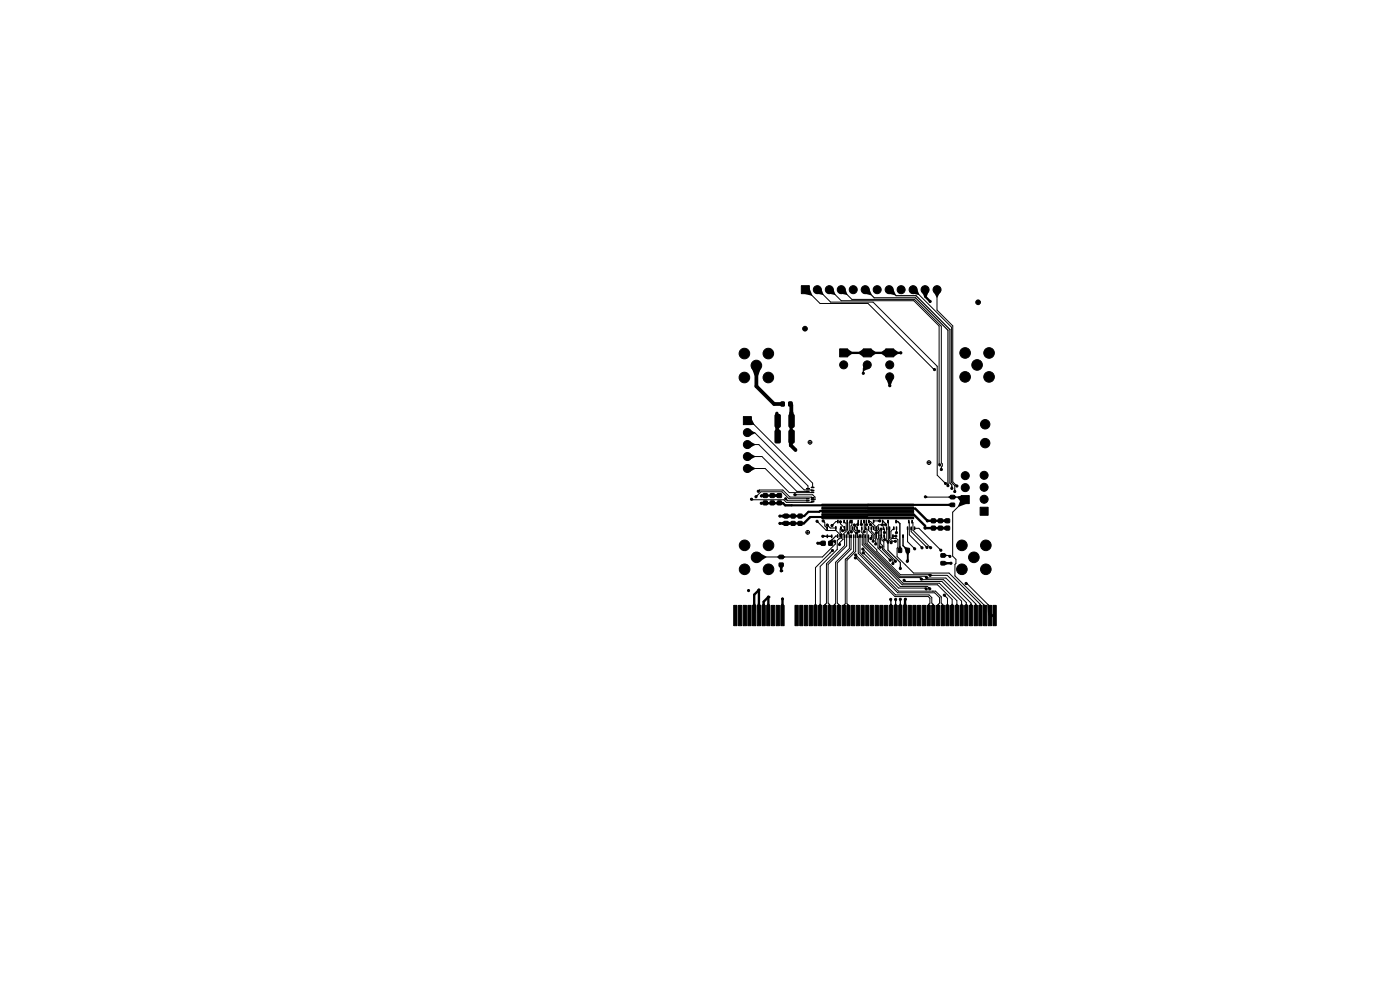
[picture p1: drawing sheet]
<svg xmlns="http://www.w3.org/2000/svg" width="297mm" height="210mm" viewBox="0 0 297 210" stroke-linecap="round" stroke-linejoin="round" font-family="sans-serif">
<g fill="none" stroke="#000" stroke-width=".21">
<path d="M170.8 61.3l3.2 3.1h10.1l14.2 14M173.4 61.3l2.8 2.8h9l13.6 13.6v23.1l1.8 1.8M175.9 61.3l2.6 2.5h15.4l5.3 5.3v29.4l.2 .1M178.5 61.3l2.2 2.2h13.3l5.7 5.7v29l.2 .2-.2 1.2M184 77.4l-.9 .8v1M193.7 61.3l8.2 8.1v32.9l.7 .7v1.3M198.8 61.3v4.5l3.3 3.3v33.1l.9 .9M158.6 96.8h3l7.4 7.4h2.4M158.6 89.2h.5l13.3 13.3v.9M158.6 94.3h2.4l9.6 9.6h1.7l.1 .1M158.6 91.8h1.5l11.3 11.3v.6M158.6 99.4h3.7l5.1 5.1 5-.1"/>
<path d="M171.5 93.8h.7M171.8 93.5v.7M196.7 98.1h.8M197.1 97.8v.7M159.4 105.9l.1 .1h6.8l.5 .6h5.4l.2-.2M160.4 105.4l1-1.1h4.5l1.5 1.5h4M160.9 104.2l.2-.2h5l1.5 1.4h4.6l.2 .2M166.7 105.8h.1M166.7 105.8l.4 .4h4.3M168.6 104.9l3.8 .1 .5 .4v.6h-.5M171 112.9h.7M171.3 112.6v.7"/>
<path d="M173.3 110.6l2 1.9h2l.9 .9v.3M174.6 110.5l.4 .3v.8l.5 .5M175.5 111.4l.6 .6h1.2M176 117.3v.1M176.6 116.8h.1M176.6 116.8l-3.6 3.6v10.2M177 114.8l.2 .6-2.7 2.7-14 .1M177.7 110.6h-.4l-.8 .9M178.3 110.7v.4l.9 .9M178.4 112l-.2 .2v.8l.3 .3v.8l-.3 .1-.6 .4v1.9l-3.6 3.7v10.4M178.8 113.4v1l-.7 .7v.4M178.8 113.4h.1"/>
<path d="M179.1 110.6l.4 .5v1.2l-.2 .3h-.6M179.2 113.7v2l-3.9 3.9v8.3l-.3 .4v2.3M179.5 118.5h.1M179.6 113.7v2.1l-3.9 3.9v8.2l.3 .3v2.4M179.8 110.7v1.7l-1 1M180.2 113.8v2.6l-2.9 2.9v8.7l-.3 .3v2.3M180.3 110.6l-.1 .2v1.8l-.3 .2v.3M180.6 113.8v2.7l-3 2.9v8.5l.4 .4v2.3M180.7 110.6v.8l-.2 .2 .1 1.2M180.9 112v.4l.6 .7h.2M181.1 113.8v3.1l-1.8 1.8v9.4l-.3 .3v2.2M181.2 111.4l.6 .7"/>
<path d="M181.3 112.1v.2l.3 .3 .6 .1M181.5 118.3h.1l8.3 8.2h7l.4 .4v1l-.3 .3v2.4M181.5 117.7l8.5 8.5h7.1l.6 .6v1.1l.3 .3v2.4M181.5 113.7v3.3l-1.8 1.8v9.3l.3 .3v2.2M182 113.7l.1 .1v3.6l8.3 8.4h7.9l1 1v1.1l-.3 .3v2.4M182.1 110.6l-.1 .7M182.4 113.7v3.5l8.2 8.2h7.9l1.2 1.2v1.3l.3 .3v2.4M182.7 110.6v.7M182.8 112.1v.8l.5 .5v2l8.3 8.3h7.7l3.7 3.7v3.2M182.9 113.7v1.9l8.5 8.5h7.5l3.1 3.1v3.4M183 116.5l8 7.9h5.7l.5 .5M183.1 117.2l7.5 7.6h5.7l.2 .1"/>
<path d="M183.3 110.6v2.2M183.6 113.8v1.5l7.2 7.2h4.3l.5 .5h4.5l4.9 4.8v2.8M183.6 112l.3 .3v3l7 6.9h5.4l.4 .4h4l5.3 5.3v2.7M183.8 110.6v.7M184.2 113.8v1.1l1.8 1.8v.2l5 5 10 .2 6 6v2.5M184.3 112v.5l1 1v1.3M184.3 110.6h.4l.9 1v.9M184.7 111.3l.6 .6v.2M184.8 112.1v.5l.8 .8 .2 2M184.9 113.8l-.2 .4M185.6 112.5v.1M185.6 112.6h.6l.2 .2 .1 3.1 .3 .2"/>
<path d="M185.9 113v1.1l.4 .4v1.7l2.6 2.6M185.9 113h.1M186.3 112.1v.2l.4 .3 .1 2.7 .4 .4v.9l2.2 2.2v.7M186.6 110.5h-1.1l-.2 .1M186.7 113.6h.1M186.9 112.2l.2 2.3 .4 .5v1.5l2.5 2.4v.2M187 113.7h.1M187.2 111.3h-.8l-.5 .5v.3M187.3 110.6h.1l.5 .5v.2M187.4 112.1l.2 .2v.7M187.6 113.7l.1 .8M188.1 112.1v2.5l.3 .3"/>
<path d="M188.4 114.9h.1M188.4 110.6l.1 3.8 .5 .7M188.7 112.1v2.1l.7 .6h.6M189.4 113.7h.6M189.6 112.1l-.6 .6v1.4l.2 .1h1l.3 .3-.2 3.6 3.5 3.5h7.5l6.7 6.6v2.4M190.2 112.1v.9M192.5 119.1h.1M192.5 112.1v2.8l1.5 1.5M192.8 110.6l.1 2.9 2.7 2.7M193.3 112.1v.7l3.4 3.3M193.5 110.7l.2 .2v1.6l3.7 3.7M194 112.1h.9l4.7 4.6"/>
<path d="M196.3 112h.1M196.3 105.4h7.9l.6 .6-2.7 2.7v9.3l.7 .7v.8l-.2 .2v2.5l6.4 6.4v2M196.7 116.1h.1M200 117.8h1.3l.2 .2M191.8 123.1l.2 .3h7.8l4.2 4.1v3.1M200.3 126.2l.7 .7v3.7M205 123.8h.1l4.9 4.8v2h1"/>
<circle cx="171.8" cy="93.8" r=".4"/>
<circle cx="197.1" cy="98.1" r=".4"/>
<circle cx="171.3" cy="112.9" r=".4"/>
</g>
<g fill="#000" stroke="#000" stroke-width=".21">
<path d="M170 60.6h1.7v1.7h-1.7zM178.1 74h1.7v1.7h-1.7zM183.1 74h1.7v1.7h-1.7zM187.9 74h1.7v1.7h-1.7zM157.7 88.4h1.7v1.7h-1.7zM164.5 88l.8-.1 .2 .2 .1 2.3-.2 .2h-.8l-.2-.1zM164.5 91.3h.8l.2 .1 .1 2.3-.2 .3h-.8l-.2-.2zM165.7 85.3h.7v.8h-.7zM167.3 85.3h.7v.8h-.7zM167.4 88l.9-.1 .2 .2v2.3l-.2 .2h-.7l-.2-.1zM167.4 91.3h.9l.2 .1v2.3l-.2 .3h-.7l-.2-.2zM161.9 106.3h.9v.8h-.9z"/>
<path d="M161.9 104.7h.9v.8h-.9zM163.4 106.3h.8v.8h-.8zM163.4 104.7h.8v.8h-.8zM164.9 106.3h.9v.8h-.9zM164.9 104.7h.9v.8h-.9zM165.3 117.8h.8v.7h-.8zM165.3 119.5h.8v.6h-.8zM166.3 109.1h.8v.8h-.8zM166.3 110.6h.8v.8h-.8zM167.8 109.1h.9v.8h-.9zM167.8 110.6h.9v.8h-.9zM169.3 109.1h.8v.8h-.8z"/>
<path d="M169.3 110.6h.8v.8h-.8zM171.1 104.2h.6v.1h-.6zM171.1 103.6h.6v.1h-.6zM171.1 105.7h.6v.2h-.6zM171.1 106.2h.6v.1h-.6zM172.1 104.4h.6v.1h-.6zM172.1 104h.6v.1h-.6zM172.1 103.3h.6v.2h-.6zM172.1 105.6h.6v.1h-.6zM172.1 105.9h.6v.2h-.6zM172.1 106.4h.6v.1h-.6zM174.3 114.8h.7v.9h-.7z"/>
<path d="M174.3 109.7h19.5v.4h-19.5zM174.3 109h19.5v.4h-19.5zM174.3 107.6h19.5v.4h-19.5zM174.3 107h19.5v.4h-19.5zM174.3 108.3h19.5v.4h-19.5zM175.4 111.8h.1v.6h-.1zM175.4 113.5h.2v.6h-.2zM175.8 114.8h.8v.9h-.8zM176.4 113.5h.1v.6h-.1zM177.3 111.7h.1v.6h-.1zM177.6 113.4h.2v.6h-.2zM177.7 110.3h.1v.6h-.1z"/>
<path d="M178.2 113.4h.1v.6h-.1zM178.3 111.7h.2v.6h-.2zM179 110.3h.1v.6h-.1zM179.1 111.7h.1v.6h-.1zM179.1 113.4h.1v.6h-.1zM179.6 113.4h.1v.6h-.1zM179.7 110.3h.1v.6h-.1zM180.1 113.5h.2v.6h-.2zM180.3 110.3h.1v.6h-.1zM180.5 113.5h.1v.6h-.1zM180.7 110.3h.1v.6h-.1zM180.8 111.7h.1v.6h-.1z"/>
<path d="M181 113.5h.2v.6h-.2zM181.2 111.8h.1v.6h-.1zM181.5 113.4h.1v.6h-.1zM181.8 111.8h.1v.6h-.1zM181.9 113.4h.1v.6h-.1zM182 110.3h.1v.6h-.1zM182.4 113.4h.1v.6h-.1zM182.6 110.3h.2v.6h-.2zM182.8 111.8h.1v.6h-.1zM182.9 113.4h.1v.6h-.1zM183.2 110.3h.2v.6h-.2zM183.5 113.5h.1v.6h-.1z"/>
<path d="M183.6 111.7h.1v.6h-.1zM183.7 110.3h.2v.6h-.2zM184.2 113.5h.1v.6h-.1zM184.2 111.7h.1v.6h-.1zM184.3 110.3h.1v.6h-.1zM184.8 111.8h.1v.6h-.1zM184.9 113.5h.1v.6h-.1zM185.3 111.8h.1v.6h-.1zM185.3 110.3h.1v.6h-.1zM185.8 113.4h.2v.6h-.2zM185.8 111.8h.2v.6h-.2zM186.3 111.8h.1v.6h-.1z"/>
<path d="M186.9 113.4h.1v.6h-.1zM187.2 110.3h.1v.6h-.1zM187.4 111.8h.1v.6h-.1zM187.5 113.4h.1v.6h-.1zM188 111.8h.2v.6h-.2zM188.3 110.3h.1v.6h-.1zM188.6 111.8h.2v.6h-.2zM189.4 113.4h.1v.6h-.1zM189.6 111.8h.1v.6h-.1zM190 110.3h.2v.6h-.2zM190.1 111.8h.2v.6h-.2zM190.6 116.3h.7v.9h-.7z"/>
<path d="M191.5 113.4h.1v.6h-.1zM192.2 116.3h.7v.9h-.7zM192.5 111.8h.1v.6h-.1zM192.7 110.3h.2v.6h-.2zM193.2 111.8h.2v.6h-.2zM193.4 110.4h.2v.6h-.2zM194 111.8h.1v.6h-.1zM197.6 110.1h.8v.8h-.8zM197.6 111.6h.8v.8h-.8zM199.1 110.1h.8v.8h-.8zM199.1 111.6h.8v.8h-.8zM199.6 117.5h.9v.7h-.9z"/>
<path d="M199.6 119.1h.9v.7h-.9zM200.6 110.1h.8v.8h-.8zM200.6 111.6h.8v.8h-.8zM201.7 105.1h.8v.7h-.8zM201.7 106.8h.8v.6h-.8zM203.9 105.1h1.7v1.7h-1.7zM207.9 107.6h1.7v1.7h-1.7zM155.6 128.4h.7v4.3h-.7zM156.6 128.4h.7v4.3h-.7zM157.6 128.4h.7v4.3h-.7zM158.6 128.4h.7v4.3h-.7zM159.6 128.4h.7v4.3h-.7z"/>
<path d="M160.6 128.4h.7v4.3h-.7zM161.6 128.4h.7v4.3h-.7zM162.6 128.4h.7v4.3h-.7zM163.6 128.4h.7v4.3h-.7zM164.6 128.4h.7v4.3h-.7zM165.6 128.4h.7v4.3h-.7zM168.6 128.4h.7v4.3h-.7zM169.6 128.4h.7v4.3h-.7zM170.6 128.4h.7v4.3h-.7zM171.6 128.4h.7v4.3h-.7zM172.6 128.4h.7v4.3h-.7zM173.6 128.4h.7v4.3h-.7z"/>
<path d="M174.6 128.4h.7v4.3h-.7zM175.6 128.4h.7v4.3h-.7zM176.6 128.4h.7v4.3h-.7zM177.6 128.4h.7v4.3h-.7zM178.6 128.4h.7v4.3h-.7zM179.6 128.4h.7v4.3h-.7zM180.6 128.4h.7v4.3h-.7zM181.6 128.4h.7v4.3h-.7zM182.6 128.4h.7v4.3h-.7zM183.6 128.4h.7v4.3h-.7zM184.7 128.4h.6v4.3h-.6zM185.7 128.4h.6v4.3h-.6z"/>
<path d="M186.7 128.4h.6v4.3h-.6zM187.7 128.4h.6v4.3h-.6zM188.7 128.4h.6v4.3h-.6zM189.7 128.4h.6v4.3h-.6zM190.7 128.4h.6v4.3h-.6zM191.7 128.4h.6v4.3h-.6zM192.7 128.4h.6v4.3h-.6zM193.7 128.4h.6v4.3h-.6zM194.7 128.4h.6v4.3h-.6zM195.7 128.4h.6v4.3h-.6zM196.7 128.4h.7v4.3h-.7zM197.7 128.4h.7v4.3h-.7z"/>
<path d="M198.7 128.4h.7v4.3h-.7zM199.7 128.4h.7v4.3h-.7zM200.7 128.4h.7v4.3h-.7zM201.7 128.4h.7v4.3h-.7zM202.7 128.4h.7v4.3h-.7zM203.7 128.4h.7v4.3h-.7zM204.7 128.4h.7v4.3h-.7zM205.7 128.4h.7v4.3h-.7zM206.7 128.4h.7v4.3h-.7zM207.7 128.4h.7v4.3h-.7zM208.7 128.4h.7v4.3h-.7zM209.7 128.4h.7v4.3h-.7z"/>
<path d="M210.7 128.4h.7v4.3h-.7z"/>
<circle cx="157.9" cy="75" r="1.13"/>
<circle cx="160.5" cy="77.5" r="1.13"/>
<circle cx="163" cy="75" r="1.13"/>
<circle cx="170.8" cy="69.7" r=".5"/>
<circle cx="173.4" cy="61.4" r=".85"/>
<circle cx="175.9" cy="61.4" r=".85"/>
<circle cx="178.5" cy="61.4" r=".85"/>
<circle cx="179" cy="77.4" r=".85"/>
<circle cx="181" cy="61.4" r=".85"/>
<circle cx="183.1" cy="79.2" r=".23"/>
<circle cx="183.5" cy="61.4" r=".85"/>
<circle cx="184" cy="77.4" r=".85"/>
<circle cx="186.1" cy="61.4" r=".85"/>
<circle cx="188.6" cy="61.4" r=".85"/>
<circle cx="188.7" cy="77.4" r=".85"/>
<circle cx="188.7" cy="79.9" r=".85"/>
<circle cx="191.1" cy="74.9" r=".23"/>
<circle cx="191.2" cy="61.4" r=".85"/>
<circle cx="193.7" cy="61.4" r=".85"/>
<circle cx="196.2" cy="61.4" r=".85"/>
<circle cx="197.3" cy="64" r=".22"/>
<circle cx="198.2" cy="78.4" r=".22"/>
<circle cx="198.8" cy="61.4" r=".85"/>
<circle cx="204.7" cy="74.9" r="1.13"/>
<circle cx="204.7" cy="80" r="1.13"/>
<circle cx="207.3" cy="77.4" r="1.13"/>
<circle cx="207.5" cy="64.1" r=".5"/>
<circle cx="209.8" cy="74.9" r="1.13"/>
<circle cx="209.8" cy="80" r="1.13"/>
<circle cx="157.9" cy="80.1" r="1.13"/>
<circle cx="158.5" cy="91.8" r=".85"/>
<circle cx="158.5" cy="96.8" r=".85"/>
<circle cx="158.5" cy="94.3" r=".85"/>
<circle cx="158.5" cy="99.4" r=".85"/>
<circle cx="163" cy="80.1" r="1.13"/>
<circle cx="164.8" cy="87.7" r=".23"/>
<circle cx="168.8" cy="95.5" r=".22"/>
<circle cx="188.8" cy="81.8" r=".22"/>
<circle cx="199.4" cy="98.6" r=".22"/>
<circle cx="199.7" cy="99.6" r=".22"/>
<circle cx="209" cy="94" r="1"/>
<circle cx="209" cy="90" r="1"/>
<circle cx="158" cy="115.7" r="1.12"/>
<circle cx="159.4" cy="105.9" r=".22"/>
<circle cx="160.4" cy="105.4" r=".22"/>
<circle cx="160.5" cy="118.2" r="1.12"/>
<circle cx="160.9" cy="104.2" r=".22"/>
<circle cx="161.5" cy="106.8" r=".22"/>
<circle cx="161.5" cy="105.2" r=".22"/>
<circle cx="163" cy="115.7" r="1.12"/>
<circle cx="165.4" cy="109.5" r=".23"/>
<circle cx="165.4" cy="111" r=".23"/>
<circle cx="166.7" cy="105.8" r=".22"/>
<circle cx="168.6" cy="104.9" r=".23"/>
<circle cx="173.3" cy="110.6" r=".22"/>
<circle cx="173.5" cy="115.2" r=".23"/>
<circle cx="174.6" cy="113.8" r=".23"/>
<circle cx="174.6" cy="110.5" r=".22"/>
<circle cx="175.5" cy="111.4" r=".23"/>
<circle cx="176.5" cy="111.5" r=".23"/>
<circle cx="176.6" cy="116.8" r=".23"/>
<circle cx="177" cy="114.8" r=".22"/>
<circle cx="178.1" cy="115.5" r=".22"/>
<circle cx="178.3" cy="110.7" r=".22"/>
<circle cx="178.7" cy="112.6" r=".22"/>
<circle cx="179.9" cy="113.1" r=".22"/>
<circle cx="180.6" cy="112.8" r=".23"/>
<circle cx="181.2" cy="111.4" r=".22"/>
<circle cx="181.5" cy="118.3" r=".23"/>
<circle cx="181.5" cy="117.7" r=".22"/>
<circle cx="181.7" cy="113.1" r=".23"/>
<circle cx="181.9" cy="111.3" r=".22"/>
<circle cx="182.2" cy="112.7" r=".22"/>
<circle cx="182.7" cy="111.3" r=".22"/>
<circle cx="183" cy="116.5" r=".23"/>
<circle cx="183.1" cy="117.2" r=".22"/>
<circle cx="183.3" cy="112.8" r=".22"/>
<circle cx="183.8" cy="111.3" r=".22"/>
<circle cx="184.6" cy="111.3" r=".22"/>
<circle cx="184.7" cy="114.2" r=".23"/>
<circle cx="185.2" cy="114.8" r=".22"/>
<circle cx="185.8" cy="115.4" r=".22"/>
<circle cx="185.9" cy="113" r=".23"/>
<circle cx="186.6" cy="110.5" r=".22"/>
<circle cx="186.8" cy="116.1" r=".23"/>
<circle cx="186.9" cy="112.2" r=".23"/>
<circle cx="187.2" cy="111.3" r=".22"/>
<circle cx="187.6" cy="113" r=".22"/>
<circle cx="187.7" cy="114.5" r=".22"/>
<circle cx="187.9" cy="111.3" r=".22"/>
<circle cx="188.4" cy="114.9" r=".23"/>
<circle cx="188.9" cy="118.8" r=".22"/>
<circle cx="189.1" cy="115.1" r=".22"/>
<circle cx="189.4" cy="119.5" r=".23"/>
<circle cx="189.9" cy="114.8" r=".22"/>
<circle cx="189.9" cy="119.1" r=".22"/>
<circle cx="190.1" cy="113.7" r=".22"/>
<circle cx="190.2" cy="113" r=".22"/>
<circle cx="192.5" cy="119.1" r=".22"/>
<circle cx="194.1" cy="116.4" r=".22"/>
<circle cx="195.6" cy="116.2" r=".22"/>
<circle cx="196.3" cy="112" r=".25"/>
<circle cx="196.3" cy="105.4" r=".23"/>
<circle cx="196.7" cy="116.1" r=".23"/>
<circle cx="196.7" cy="110.5" r=".22"/>
<circle cx="197.4" cy="116.2" r=".22"/>
<circle cx="199.6" cy="116.7" r=".23"/>
<circle cx="200.6" cy="102.6" r=".22"/>
<circle cx="201.1" cy="103" r=".23"/>
<circle cx="201.5" cy="118" r=".22"/>
<circle cx="201.8" cy="119.5" r=".22"/>
<circle cx="201.9" cy="103.6" r=".23"/>
<circle cx="202.5" cy="104.3" r=".22"/>
<circle cx="203" cy="103.1" r=".22"/>
<circle cx="204.1" cy="115.7" r="1.12"/>
<circle cx="204.8" cy="100.9" r=".85"/>
<circle cx="204.8" cy="103.4" r=".85"/>
<circle cx="206.6" cy="118.2" r="1.12"/>
<circle cx="208.8" cy="103.4" r=".85"/>
<circle cx="208.8" cy="100.8" r=".85"/>
<circle cx="208.8" cy="105.9" r=".85"/>
<circle cx="209.1" cy="115.7" r="1.12"/>
<circle cx="158" cy="120.8" r="1.12"/>
<circle cx="158.8" cy="125.3" r=".22"/>
<circle cx="161" cy="125.1" r=".23"/>
<circle cx="163" cy="126.6" r=".23"/>
<circle cx="163" cy="120.8" r="1.12"/>
<circle cx="165.7" cy="121.1" r=".22"/>
<circle cx="166" cy="127.1" r=".23"/>
<circle cx="188.9" cy="127.1" r=".22"/>
<circle cx="190" cy="127.1" r=".22"/>
<circle cx="191" cy="120.6" r=".22"/>
<circle cx="191" cy="127.1" r=".22"/>
<circle cx="191.8" cy="123.1" r=".22"/>
<circle cx="192.1" cy="127.1" r=".23"/>
<circle cx="195.4" cy="122.8" r=".22"/>
<circle cx="196.5" cy="124.9" r=".22"/>
<circle cx="196.5" cy="122.5" r=".22"/>
<circle cx="197.2" cy="124.9" r=".22"/>
<circle cx="197.3" cy="122" r=".22"/>
<circle cx="200.3" cy="126.2" r=".22"/>
<circle cx="204.1" cy="120.8" r="1.12"/>
<circle cx="205" cy="123.8" r=".23"/>
<circle cx="209.1" cy="120.8" r="1.12"/>
</g>
<path d="M183.5 61.3l2 1.9h8.7l6.9 6.8v33M188.6 61.3l1.5 1.4h4.2l7.2 7.2v32.6l.4 .4v.7M177.7 113.7h-.4l-1.1 1.1v.4M188.4 114.9v1.8l2.6 2.6v1.3M189 127.2v3.4M190 127.2v3.4M191 127.1v3.5" fill="none" stroke="#000" stroke-width=".25"/>
<g fill="none" stroke="#000" stroke-width=".5">
<path d="M179 74.9h12.1M188.7 79.9l.1 1.9M191.1 74.9h.1M196.3 61.4v1.5l1 1.1M164.8 89.8h.1M164.8 87.7v5.4M164.8 93.1h.1M161.5 106.8h1.6M163.2 106.8h2.9l.5 .4h1.3M165.3 105.1l-3.8 .1M165.5 109.5h5.1M165.7 119.8v1.3"/>
<path d="M171.7 109.8l-1.2 1.2h-5M173.5 115.2h1.1M174.6 115.2h.1M184.1 107.1h.1M193.9 109.2l2.4 2.3v.5M194.2 107.9l2.5 2.6M196.3 112h4.7M196.8 110.5h-.1M196.8 110.5h4.2M200 119.5h1.7M160 129.9v-3.8l1-.9v4.7M162 129.9v-2.3l1-1v3.3"/>
<path d="M166 127.1v2.8M192.1 127.1l-.1 3.5"/>
</g>
<path d="M167.9 107.2h16.2M171.7 109.8l.2-.1h12l.2 .1M183.8 108.5l-9.8-.1-.2 .2h-2.3l-.9 .9M184.1 109.2h9.8M184.1 107.9h10.1M184.1 107.1h18" fill="none" stroke="#000" stroke-width=".45"/>
<g fill="#000">
<path d="M159.5 78l1-.5 1 .5-.6 1.6h-.8zM170.9 61.4l.8-.3 .6 1.6-1.8-.4zM173.4 61.5l.8-.4 .5 1.4-.1 .1-1.5-.4zM175.9 61.5l.8-.4 .5 1.4-1.6-.3zM178.5 61.5l.8-.4 .5 1.4-1.6-.3zM179 74.8l.8-.8 .9 .6v.5l-.9 .6zM182.3 74.6l.8-.6 .9 .9-.9 .8-.8-.6zM183.1 78.7l.2 .4-.2 .1-.2-.1zM183.1 77.4h.9l.3 .8-1.2 .5zM183.5 61.5l.8-.4 .6 1.4-.2 .1-1.5-.4zM184 74.8l.8-.8 .9 .6v.5l-.9 .6zM187.1 74.6l.8-.6 .8 .9-.8 .8-.8-.6z"/>
<path d="M188 80.3l.8-.4 .7 .4-.5 1.3h-.5zM188.6 61.5l.8-.4 .6 1.4-.2 .1-1.5-.4zM188.8 74.8l.8-.8 .8 .6v.5l-.8 .6zM193.7 61.5l.8-.4 .5 1.4-1.6-.3zM195.5 61.8l.8-.3 .7 .3-.4 1.1-.3 .3zM197.9 78.2h.4l-.3 .3zM198 61.8l.8-.3 .8 .3-.8 1.3zM158.9 91l1.3 .8-1.3 .7-.3-.7zM158.9 98.6l1.3 .7v.1l-1.3 .8-.3-.8zM158.9 93.5l1.3 .7v.2l-1.3 .7-.3-.8zM158.9 96.1l1.3 .7v.1l-1.3 .7-.3-.8zM158.6 89.2l.8-.4 .6 1.3h-1.7z"/>
<path d="M165 89.3l.5 1.3-.4 .6h-.5l-.2-.7zM164.6 87.7h.5l.3 .3-.4 1.3-.6-1.2zM164.6 90.7h.5l.4 .6-.5 1.3-.6-1.2zM167.9 92.6l.5 1.3-.9 .9-.1-1.1zM167.9 89.3l.5 1.3-.5 .6h-.3l-.2-.7zM167.6 90.7h.3l.5 .6-.5 1.3-.5-1.2zM167.5 87.4h.8l.2 .7-.6 1.2-.5-1.1zM199.2 98.2l.3 .3-.1 .1h-.2zM199.6 99.2l.3 .3-.2 .1-.2-.1zM159.4 105.9l.2-.2 .2 .4h-.4zM160.3 105.2l.3-.2 .2 .1-.2 .4zM161.1 117.3l1.5 .8-1.5 1.1-.6-1z"/>
<path d="M160.8 104l.4-.1-.1 .4zM164.4 104.9l.6-.2 .3 .4-.3 .5-.6-.2zM164.9 118.1l.5-.3 .3 .4-.3 .3zM165.3 120.1l.4-.3 .4 .4-.1 .4h-.5zM166.1 117.8l.5 .3-.5 .4-.4-.4zM165.8 109.2l.6-.2 .3 .5-.3 .4-.6-.2zM165.8 110.8l.6-.2 .3 .4-.3 .5-.6-.2zM166.7 105.8l.2-.1 .2 .4-.2 .1-.3-.2zM167.1 110.6l.6 .2v.5l-.6 .2-.4-.5zM167.1 109l.6 .2v.5l-.6 .2-.4-.4zM168.7 104.7l.4 .1v.2l-.4 .1zM173.3 110.6l.2-.1 .1 .4-.4-.1z"/>
<path d="M173.8 115l.5-.2 .3 .5-.3 .4-.5-.2zM174.6 113.5l.4 .1v.3l-.4 .1zM174.6 110.5l.2-.1 .2 .4-.5-.1zM175.5 111.4l.2-.1 .2 .3h-.5zM176.4 116.7l.3 .3-.3 .2-.2-.2zM175.9 114.8l.6-.4 .2 .1-.1 .8-.4-.1zM176.4 111.3l.5-.1-.2 .4zM177 114.8h.3v.4l-.4-.2zM178.1 115.1l.2 .3-.2 .1-.2-.1zM178.1 110.8h.4l-.2 .4zM178.8 112.4l.4 .2-.4 .2zM180 112.6l.2 .5-.4-.2z"/>
<path d="M180.4 112.4h.2l.2 .4h-.4zM181.3 113l.4-.2 .1 .3-.2 .1zM181.3 111.4l.2-.1v.4l-.3-.1zM181.5 118.3l.1-.1 .3 .3-.4 .1zM181.5 117.7l.2-.1 .2 .4-.1 .1-.4-.2zM182 110.9h.1l.1 .4-.4-.2zM181.8 112.5h.4l-.1 .4-.3-.2zM182.6 110.8h.2l.1 .4h-.4zM183 116.5l.3-.1 .1 .3-.1 .2-.3-.2zM183.1 117.3l.2-.1 .2 .3-.1 .1-.4-.1zM183.3 112.4l.3 .3-.2 .1-.3-.1zM183.7 110.9l.3 .3h-.4z"/>
<path d="M184.6 111.3l.3-.1 .1 .3h-.4zM184.6 114.1l.4-.2-.1 .3zM185.2 114.4l.3 .3-.2 .1-.3-.1zM185.7 115l.3 .3-.2 .1-.2-.1zM185.7 113.1h.4l-.1 .4-.2-.1zM186.2 110.4l.3-.1 .1 .2-.1 .2zM186.5 115.7l.3 .2v.2h-.3zM186.8 111.3l.3-.2 .1 .2-.1 .2zM186.7 112.3h.4l-.1 .4zM187.6 112.5l.2 .4-.2 .1-.2-.1zM187.6 114.1l.3 .3-.2 .1-.2-.1zM187.8 110.9l.2 .3-.3 .1z"/>
<path d="M188 114.6l.5 .1-.1 .2-.2 .1zM188.2 115h.4l-.1 .4h-.2zM188.5 118.6l.1-.1 .3 .1v.2l-.2 .1zM188.9 114.7l.3 .3-.1 .1h-.3zM189.4 119.1l.2 .4h-.2h-.2zM189.8 118.7l.3 .2-.1 .2h-.3zM189.5 114.8l.4-.2v.2v.2zM189.6 113.7l.4-.2v.2v.2zM190.1 112.6l.3 .3-.2 .1-.2-.1zM190.8 115.9h.3l.2 .5-.4 .3-.4-.3zM192 116l.7 .3-.1 .5-.4 .1-.4-.7zM192.2 117.1l.4-.3 .4 .3-.2 .5h-.4z"/>
<path d="M192.4 118.7h.4l-.1 .4-.4-.1zM193.7 116.1l.4 .1v.2l-.3 .1zM195.4 115.8l.3 .2-.3 .3zM196.3 115.9h.4v.2l-.2 .1zM196.4 105.2l.3 .1 .1 .2-.5 .1zM197.1 115.9l.4 .1-.3 .3zM199.2 116.4l.5 .1-.1 .2-.2 .1zM200.2 102.3l.1-.1 .4 .2-.1 .2-.2 .1zM200.4 119.1l.5 .1v.5l-.5 .2-.3-.4zM200.4 117.4l.5 .4-.5 .4-.3-.4zM200.1 110.2l.6-.2 .3 .5-.3 .4-.6-.2zM200.1 111.8l.6-.2 .3 .4-.3 .5-.6-.2z"/>
<path d="M201.2 117.8h.3l-.1 .4zM201 102.6h.2l.1 .3h-.4zM201.2 106.9l.5-.2 .4 .4-.4 .4-.5-.2zM201.2 105.3l.5-.2 .4 .4-.4 .3-.5-.2zM201.8 103.2h.2l.1 .3h-.4zM202.4 105.1l.6 .3-.1 .2-.5 .2-.3-.4zM202.5 103.8l.3 .4-.2 .1-.3-.1zM202.6 102.8l.5 .1-.1 .2-.2 .1zM203.1 105.4l.8-.3 .9 .9-.9 .6-.8-1zM203.9 105.6l.9 .4 .3 .8-1.7 .7-.1-.1zM159.8 128.1h.4l.1 .3-.3 2.1-.3-2.1zM160.8 128.1h.4l.1 .3-.3 2.1-.3-2.1z"/>
<path d="M161.8 128.1h.4l.1 .3-.3 2.1-.3-2.1zM162.8 128.1h.4l.1 .3-.3 2.1-.3-2.1zM165.8 128.1h.4l-.2 2.4-.3-2.1zM172.9 128.1h.2l.2 .3-.3 2.1-.3-2.1zM173.9 128.1h.2l.2 .3-.3 2.1-.3-2.1zM175.1 128.1l.2 .3-.3 2.1-.2-2.1zM175.9 128.1l.3 .3-.2 2.1-.3-2.1zM177.1 128.1l.2 .3-.3 2.1-.2-2.1zM177.9 128.1l.3 .3-.2 2.1-.3-2.1zM179.2 128.1l.1 .3-.3 2.1-.1-2.1zM179.7 128.2l.2-.1 .3 .3-.2 2.1zM188.9 128.1h.2l.2 .3-.3 2.1-.3-2.1z"/>
<path d="M188.8 127.2h.4l-.1 .4h-.2zM189.9 128.1h.2l.2 .3-.3 2.1-.3-2.1zM189.8 127.2h.4l-.1 .4h-.2zM190.9 120.2h.2l.1 .3h-.4zM190.9 128.1h.2l.2 .3-.3 2.1-.3-2.1zM190.8 127.2h.4l-.1 .4h-.2zM191.8 123.1l.2-.1 .1 .4-.4-.1zM191.8 128.1h.4l.1 .3-.3 2.1-.3-2.1zM195.1 122.5l.4 .1-.1 .2-.2 .1zM195.5 122.8l.1-.1 .2 .4h-.3zM196.1 124.7h.4l-.2 .4zM196.2 122.2l.4 .1-.1 .2-.2 .1z"/>
<path d="M196.5 122.5l.2-.2 .2 .4h-.4zM196.9 121.8h.4v.3l-.1 .1zM197 124.5l.3 .2-.3 .3-.1-.3zM197 128.1l.3 .3-.3 2.1-.3-2.1zM197.4 121.9h.4v.2l-.4 .2zM197.8 128.2l.2-.1 .2 .3-.2 2.1-.3-2.1zM199 128.1l.3 .3-.3 2.1-.2-2.1zM199.8 128.2l.2-.1 .2 .3-.2 2.1-.3-2.1zM200.3 126.3l.2-.1 .2 .3-.1 .1-.3-.1zM200.9 128.1h.2l.2 .3-.3 2.1-.3-2.1zM201.9 128.1h.2l.2 .3-.3 2.1-.3-2.1zM202.9 128.1l.4 .3-.3 2.1-.3-2.1z"/>
<path d="M203.9 128.1h.2l.2 .3-.3 2.1-.3-2.1zM204.9 128.1h.2l.2 .3-.3 2.1-.3-2.1zM205 123.8l.1-.2 .3 .3-.2 .1h-.2zM205.9 128.1h.2l.2 .3-.3 2.1-.3-2.1zM206.9 128.2l.2-.2 .2 .4-.3 2.1-.3-2.1zM207.8 128.2l.1-.1 .4 .3-.3 2.1-.3-2.1zM208.5 128.2l.2-.1 .3 .3v2.2h-.4zM209.5 128.2l.1-.1 .3 .3 .1 2.2h-.4zM210 130.6l.4-.4 .3 .3v.2l-.4 .2zM210.3 130.5l.4-.3 .3 .4-.4 .3-.3-.2z"/>
<circle cx="163" cy="126.6" r=".25"/>
<circle cx="165.7" cy="121.1" r=".25"/>
</g>
<path d="M167.8 89.8v3.3M174.6 113.8h1.8M176.4 113.8h.1M190.1 110.6h.4l.4 .5v5.7M191.6 113.7h.1M191.6 113.7v2.1l1 1M192.6 116.8h.1" fill="none" stroke="#000" stroke-width=".3"/>
<path d="M160.5 77.5v4.4l3.7 3.8h1.8M167.7 85.7l.2 .2v3.4M167.8 93.1v1.4l1 1" fill="none" stroke="#000" stroke-width=".8"/>
<path d="M192.6 116.8l-.1 2.3" fill="none" stroke="#000" stroke-width=".4"/>
</svg>
